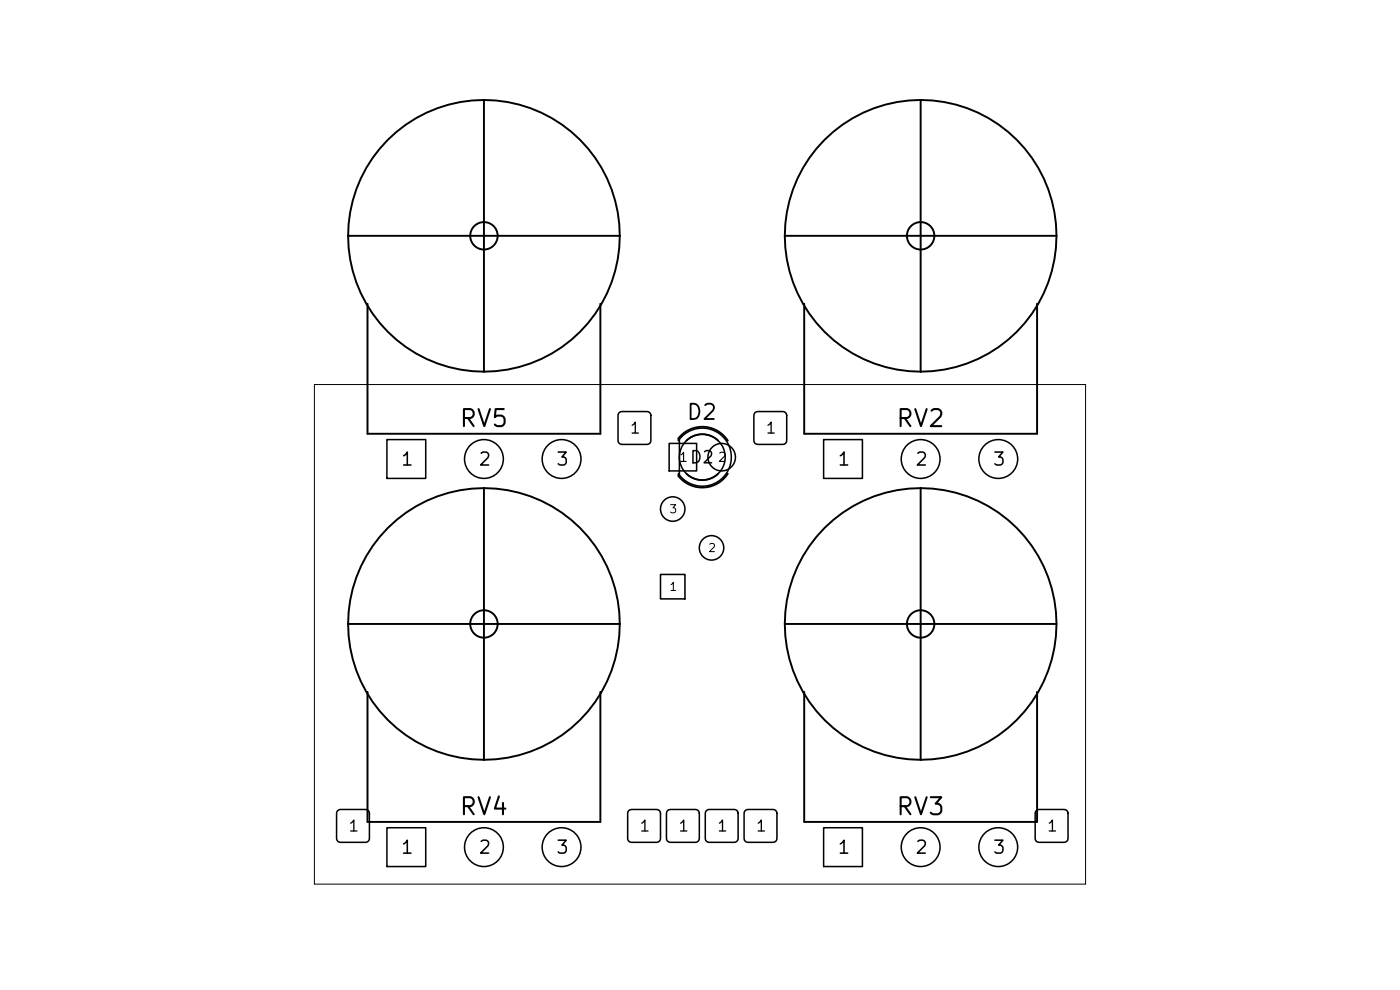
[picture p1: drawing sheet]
<svg xmlns="http://www.w3.org/2000/svg" width="297mm" height="210mm" viewBox="0 0 297 210" stroke-linecap="round" stroke-linejoin="round" font-family="sans-serif">
<defs><g id="words">
<g font-size="3.6">
<text x="97.2" y="91.5">RV5</text>
<text x="189.8" y="91.5">RV2</text>
<text x="97.2" y="173.8">RV4</text>
<text x="189.8" y="173.8">RV3</text>
</g>
<text font-size="3.2" x="145.4" y="89.9">D2</text>
<g font-size="2.7">
<text x="84.8" y="99.5">1</text>
<text x="101.3" y="99.5">2</text>
<text x="117.8" y="99.5">3</text>
<text x="177.5" y="99.5">1</text>
<text x="193.9" y="99.5">2</text>
<text x="210.4" y="99.5">3</text>
<text x="84.8" y="181.8">1</text>
<text x="101.3" y="181.8">2</text>
<text x="117.8" y="181.8">3</text>
<text x="177.5" y="181.8">1</text>
<text x="193.9" y="181.8">2</text>
<text x="210.4" y="181.8">3</text>
</g>
<text font-size="2.6" x="146.1" y="99">D2</text>
<g font-size="2.3">
<text x="133.4" y="92.6">1</text>
<text x="162.2" y="92.6">1</text>
<text x="73.7" y="177">1</text>
<text x="135.5" y="177">1</text>
<text x="143.7" y="177">1</text>
<text x="151.9" y="177">1</text>
<text x="160.2" y="177">1</text>
<text x="221.9" y="177">1</text>
</g>
<g font-size="1.9">
<text x="143.9" y="98.5">1</text>
<text x="152.1" y="98.5">2</text>
</g>
<g font-size="1.7">
<text x="141.8" y="109.3">3</text>
<text x="150.1" y="117.5">2</text>
<text x="141.8" y="125.8">1</text>
</g>
</g></defs>
<g fill="none" stroke="#000" stroke-width=".32">
<path d="M82.1 93.3h8.2v8.2h-8.2zM131.3 87.5l.6-.2h5.4a.81 .81 0 0 1 .8 .8v5.4a.81 .81 0 0 1-.8 .8h-5.4a.81 .81 0 0 1-.8-.8v-5.4zM142 94.1h5.8v5.8h-5.8zM144.5 92.8a6.2 6.2 0 0 1 8.9-.1 6.2 6.2 0 0 1-.4 8.9 6.2 6.2 0 0 1-8.9-.8v-7.6zM160.2 87.5l.5-.2h5.4a.81 .81 0 0 1 .8 .8v5.4a.81 .81 0 0 1-.8 .8h-5.4a.81 .81 0 0 1-.8-.8v-5.4zM174.7 93.3h8.3v8.2h-8.3zM140.1 121.9h5.2v5.1h-5.2zM71.6 172l.6-.3h5.4a.81 .81 0 0 1 .8 .8v5.4a.81 .81 0 0 1-.8 .8h-5.4a.81 .81 0 0 1-.8-.8v-5.4zM82.1 175.6h8.2v8.2h-8.2zM133.4 172l.6-.3h5.3a.81 .81 0 0 1 .8 .8v5.4a.81 .81 0 0 1-.8 .8h-5.3a.81 .81 0 0 1-.8-.8v-5.4zM141.6 172l.6-.3h5.3a.81 .81 0 0 1 .9 .8v5.4a.81 .81 0 0 1-.9 .8h-5.3a.81 .81 0 0 1-.8-.8v-5.4zM149.9 172l.5-.3h5.4a.81 .81 0 0 1 .8 .8v5.4a.81 .81 0 0 1-.8 .8h-5.4a.81 .81 0 0 1-.8-.8v-5.4z"/>
<path d="M158.1 172l.6-.3h5.3a.81 .81 0 0 1 .8 .8v5.4a.81 .81 0 0 1-.8 .8h-5.3a.81 .81 0 0 1-.8-.8v-5.4zM174.7 175.6h8.3v8.2h-8.3zM219.8 172l.6-.3h5.4a.81 .81 0 0 1 .8 .8v5.4a.81 .81 0 0 1-.8 .8h-5.4a.81 .81 0 0 1-.8-.8v-5.4z"/>
<circle cx="102.7" cy="97.4" r="4.1"/>
<circle cx="119.1" cy="97.4" r="4.1"/>
<circle cx="149" cy="97" r="4.9"/>
<circle cx="153.1" cy="97" r="2.92"/>
<circle cx="195.3" cy="97.4" r="4.1"/>
<circle cx="211.8" cy="97.4" r="4.1"/>
<circle cx="142.7" cy="108" r="2.59"/>
<circle cx="150.9" cy="116.2" r="2.59"/>
<circle cx="102.7" cy="179.7" r="4.1"/>
<circle cx="119.1" cy="179.7" r="4.1"/>
<circle cx="195.3" cy="179.7" r="4.1"/>
<circle cx="211.8" cy="179.7" r="4.1"/>
</g>
<path d="M66.7 81.6h163.6v105.9h-163.6z" fill="none" stroke="#000" stroke-width=".21"/>
<g fill="none" stroke="#000" stroke-width=".41">
<path d="M102.7 21.2a28.8 28.8 0 0 1 28.8 28.8M102.7 21.2a28.8 28.8 0 0 0-28.9 28.8M102.7 21.2v57.6M195.3 21.2v57.6M195.3 21.2a28.8 28.8 0 0 1 28.8 28.8M195.3 21.2a28.8 28.8 0 0 0-28.8 28.8M73.8 50a28.8 28.8 0 0 0 28.9 28.8M73.8 50h57.7M131.5 50a28.8 28.8 0 0 1-28.8 28.8M166.5 50h57.6M166.5 50a28.8 28.8 0 0 0 28.8 28.8M224.1 50a28.8 28.8 0 0 1-28.8 28.8"/>
<path d="M78 64.4v27.6h49.4v-27.6M170.6 64.4v27.6h49.4v-27.6M102.7 103.5a28.8 28.8 0 0 1 28.8 28.9M102.7 103.5a28.8 28.8 0 0 0-28.9 28.9M102.7 103.5v57.7M195.3 103.5v57.7M195.3 103.5a28.8 28.8 0 0 1 28.8 28.9M195.3 103.5a28.8 28.8 0 0 0-28.8 28.9M73.8 132.4a28.8 28.8 0 0 0 28.9 28.8M73.8 132.4h57.7M131.5 132.4a28.8 28.8 0 0 1-28.8 28.8M166.5 132.4h57.6"/>
<path d="M166.5 132.4a28.8 28.8 0 0 0 28.8 28.8M224.1 132.4a28.8 28.8 0 0 1-28.8 28.8M78 146.8v27.6h49.4v-27.6M170.6 146.8v27.6h49.4v-27.6"/>
<circle cx="102.7" cy="50" r="2.91"/>
<circle cx="195.3" cy="50" r="2.91"/>
<circle cx="102.7" cy="132.4" r="2.91"/>
<circle cx="195.3" cy="132.4" r="2.91"/>
</g>
<path d="M145.6 93.5a4.9 4.9 0 0 1 6.8 0M154.4 93.5a6.5 6.5 0 0 0-10.5-.5v.5M145.6 100.5a4.9 4.9 0 0 0 6.8 0M154.4 100.5a6.5 6.5 0 0 1-10.5 .5v-.5" fill="none" stroke="#000" stroke-width=".39"/>
<use href="#words"/>
</svg>
